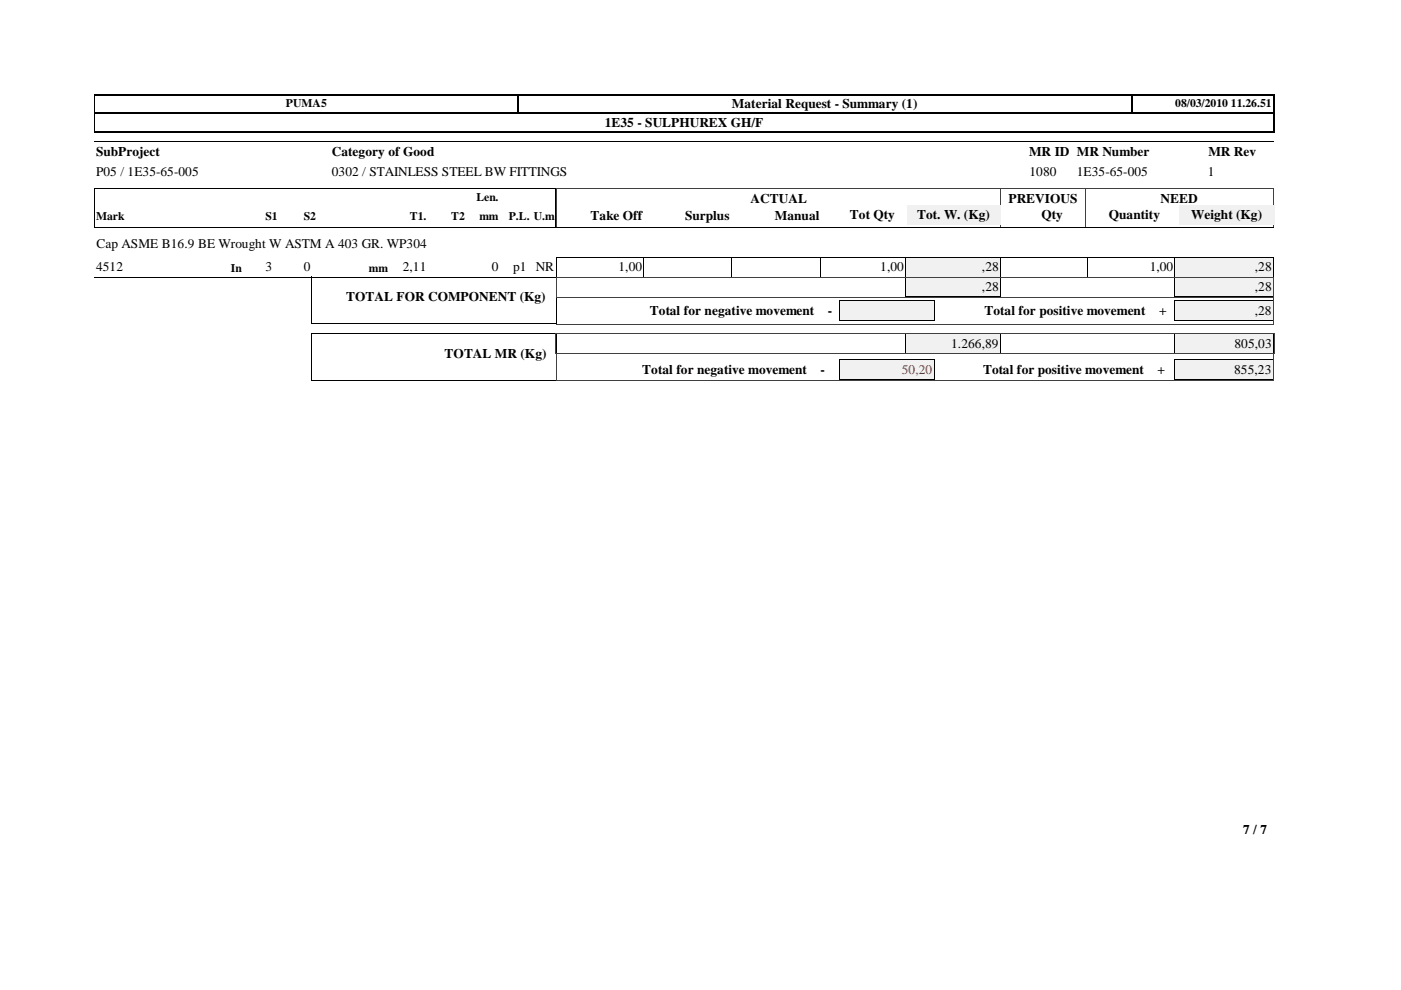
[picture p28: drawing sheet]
<svg xmlns="http://www.w3.org/2000/svg" width="297mm" height="210mm" viewBox="0 0 297 210" stroke-linecap="round" stroke-linejoin="round" font-family="sans-serif">
<defs><g id="words">
<g font-size="2.8">
<text x="155.2" y="22.9">Material Request - Summary (1)</text>
<text x="128.2" y="26.8">1E35 - SULPHUREX GH/F</text>
<text x="20.4" y="33.1">SubProject</text>
<text x="70.4" y="33">Category of Good</text>
<text x="218.2" y="33">MR ID MR Number</text>
<text x="256.2" y="33">MR Rev</text>
<text x="20.4" y="37.3">P05 / 1E35-65-005</text>
<text x="70.4" y="37.2">0302 / STAINLESS STEEL BW FITTINGS</text>
<text x="218.3" y="37.2">1080</text>
<text x="228.3" y="37.2">1E35-65-005</text>
<text x="256.1" y="37.2">1</text>
<text x="125.2" y="46.7">Take Off</text>
<text x="145.2" y="46.7">Surplus</text>
<text x="159.1" y="43">ACTUAL</text>
<text x="164.3" y="46.7">Manual</text>
<text x="180.2" y="46.4">Tot Qty</text>
<text x="194.4" y="46.4">Tot. W. (Kg)</text>
<text x="213.8" y="43">PREVIOUS</text>
<text x="220.8" y="46.4">Qty</text>
<text x="235.1" y="46.4">Quantity</text>
<text x="246.1" y="43">NEED</text>
<text x="252.6" y="46.4">Weight (Kg)</text>
<text x="20.4" y="52.6">Cap ASME B16.9 BE Wrought W ASTM A 403 GR. WP304</text>
<text x="20.4" y="57.5">4512</text>
<text x="56.3" y="57.5">3</text>
<text x="64.4" y="57.5">0</text>
<text x="85.4" y="57.5">2,11</text>
<text x="104.3" y="57.5">0</text>
<text x="108.8" y="57.5">p1 NR</text>
<text x="131.1" y="57.5">1,00</text>
<text x="186.6" y="57.5">1,00</text>
<text x="208.2" y="57.5">,28</text>
<text x="243.8" y="57.5">1,00</text>
<text x="266.1" y="57.5">,28</text>
<text x="73.4" y="63.8">TOTAL FOR COMPONENT (Kg)</text>
<text x="208.2" y="61.7">,28</text>
<text x="266.1" y="61.7">,28</text>
<text x="137.7" y="66.8">Total for negative movement</text>
<text x="175.5" y="66.8">-</text>
<text x="208.7" y="66.8">Total for positive movement</text>
<text x="245.7" y="66.8">+</text>
<text x="266" y="66.8">,28</text>
<text x="94.3" y="75.8">TOTAL MR (Kg)</text>
<text x="201.7" y="73.8">1.266,89</text>
<text x="261.7" y="73.8">805,03</text>
<text x="136.2" y="79.2">Total for negative movement</text>
<text x="174" y="79.2">-</text>
<text x="208.4" y="79.2">Total for positive movement</text>
<text x="245.4" y="79.2">+</text>
<text x="261.7" y="79.2">855,23</text>
<text x="263.6" y="176.9">7 / 7</text>
</g>
<text font-size="2.8" fill="#f00" x="191.2" y="79.2">50,20</text>
<g font-size="2.5">
<text x="60.6" y="22.6">PUMA5</text>
<text x="249.2" y="22.6">08/03/2010 11.26.51</text>
<text x="20.4" y="46.7">Mark</text>
<text x="56.3" y="46.7">S1</text>
<text x="64.4" y="46.7">S2</text>
<text x="86.9" y="46.7">T1.</text>
<text x="95.7" y="46.7">T2</text>
<text x="101" y="42.7">Len.</text>
<text x="101.6" y="46.7">mm</text>
<text x="107.9" y="46.7">P.L. U.m</text>
<text x="49" y="57.7">In</text>
<text x="78.2" y="57.7">mm</text>
</g>
</g></defs>
<path d="M270.1 20v4.1M20 20.1h250.3M20 24h250.3M20 27.9h250.3" fill="none" stroke="#000" stroke-width=".25"/>
<path d="M239.9 20v4.1" fill="none" stroke="#000" stroke-width=".38"/>
<path d="M109.9 20v4.1" fill="none" stroke="#000" stroke-width=".34"/>
<path d="M20.1 20v8M20 30h250M20 39.9h97.9M20 39.9v8.3l97.9 .1v-8.4" fill="none" stroke="#000" stroke-width=".21"/>
<path d="M20 24h250.3M270.1 23.9v4.1" fill="none" stroke="#000" stroke-width=".3"/>
<path d="M118 39.9h152M118 39.9v8.3h152M212.1 39.9v8.4M212.2 39.9v8.4M230.1 39.9v8.4M270 39.9v8.4" fill="none" stroke="#404040" stroke-width=".21"/>
<path d="M99.6 43.9h6.4v3.8h-6.4z" fill="#fff"/>
<g fill="#f1f1f1">
<path d="M192.3 43.4h19.8v4.2h-19.8z"/>
<path d="M250 43.4h20.2v4.2h-20.2z"/>
</g>
<path d="M20 48.3h250M20 58.7h172.1M118 58.8v-4.3h74.1l-.1 4.3M136.5 54.5v4.3M155 54.5v4.3M174 54.5v4.3M212.1 54.5h37v4.3M212.1 58.7h37M212.1 54.5v4.3M230.6 54.5v4.3" fill="none" stroke="#000" stroke-width=".21"/>
<path d="M192.1 54.5h20v4.2h-20z" fill="#f1f1f1"/>
<path d="M192 58.7h20.1M192 58.8v-4.3h20.1v4.3" fill="none" stroke="#000" stroke-width=".21"/>
<path d="M249.1 54.5h20.9v4.2h-20.9z" fill="#f1f1f1"/>
<path d="M249.1 54.5h20.9M249.1 58.7h20.9M249.1 54.5v4.3M270 54.5v4.3" fill="none" stroke="#000" stroke-width=".21"/>
<path d="M192.1 58.7h20v4.2h-20z" fill="#f1f1f1"/>
<path d="M192 58.7h20.1v4.3h-20.1z" fill="none" stroke="#000" stroke-width=".21"/>
<path d="M249.1 58.7h20.9v4.2h-20.9z" fill="#f1f1f1"/>
<path d="M249.1 58.7h20.9M249.1 58.7v4.3M270 58.7v4.3M249.1 63h20.9" fill="none" stroke="#000" stroke-width=".21"/>
<path d="M249.1 63.8h20.8v4.1h-20.8z" fill="#f1f1f1"/>
<path d="M249 68h21M249.1 68l-.1-4.3h21l-.1 4.3" fill="none" stroke="#000" stroke-width=".21"/>
<path d="M178 63.8h20v4.1h-20z" fill="#f1f1f1"/>
<path d="M66 58.7h52.1l-.1 10h-52zM177.9 68h20.2M177.9 68v-4.3h20.2v4.3" fill="none" stroke="#000" stroke-width=".21"/>
<path d="M118 58.8h152.1M118 58.8v4.3h152.1M270.1 58.8v4.3M118 68.8h152.1M118 63v5.8M270.1 63v5.8" fill="none" stroke="#404040" stroke-width=".21"/>
<path d="M192.1 70.8h20v4.2h-20z" fill="#f1f1f1"/>
<path d="M192 70.8h20.1M192 70.8v4.2l20.1 .1v-4.3" fill="none" stroke="#000" stroke-width=".21"/>
<path d="M249.1 70.8h20.9v4.2h-20.9z" fill="#f1f1f1"/>
<path d="M249.1 70.8h20.9M249.1 75h20.9M249.1 70.8v4.3M270 70.8v4.3" fill="none" stroke="#000" stroke-width=".21"/>
<path d="M249.1 76.2h20.8v4.2h-20.8z" fill="#f1f1f1"/>
<path d="M249 76.2h21l-.1 4.3h-20.9z" fill="none" stroke="#000" stroke-width=".21"/>
<path d="M178 76.2h20v4.2h-20z" fill="#f1f1f1"/>
<path d="M66 70.8h52.1M66 70.8v10M118 70.8v10M177.9 76.2h20.2v4.3h-20.2zM66 80.8h52.1" fill="none" stroke="#000" stroke-width=".21"/>
<path d="M117.9 75h152.3M117.9 70.8h152.3M117.9 70.8v4.3M118 75v5.8M270.1 75v5.8M270.2 70.8v4.3M118 80.8h152.1" fill="none" stroke="#404040" stroke-width=".21"/>
<use href="#words"/>
</svg>
